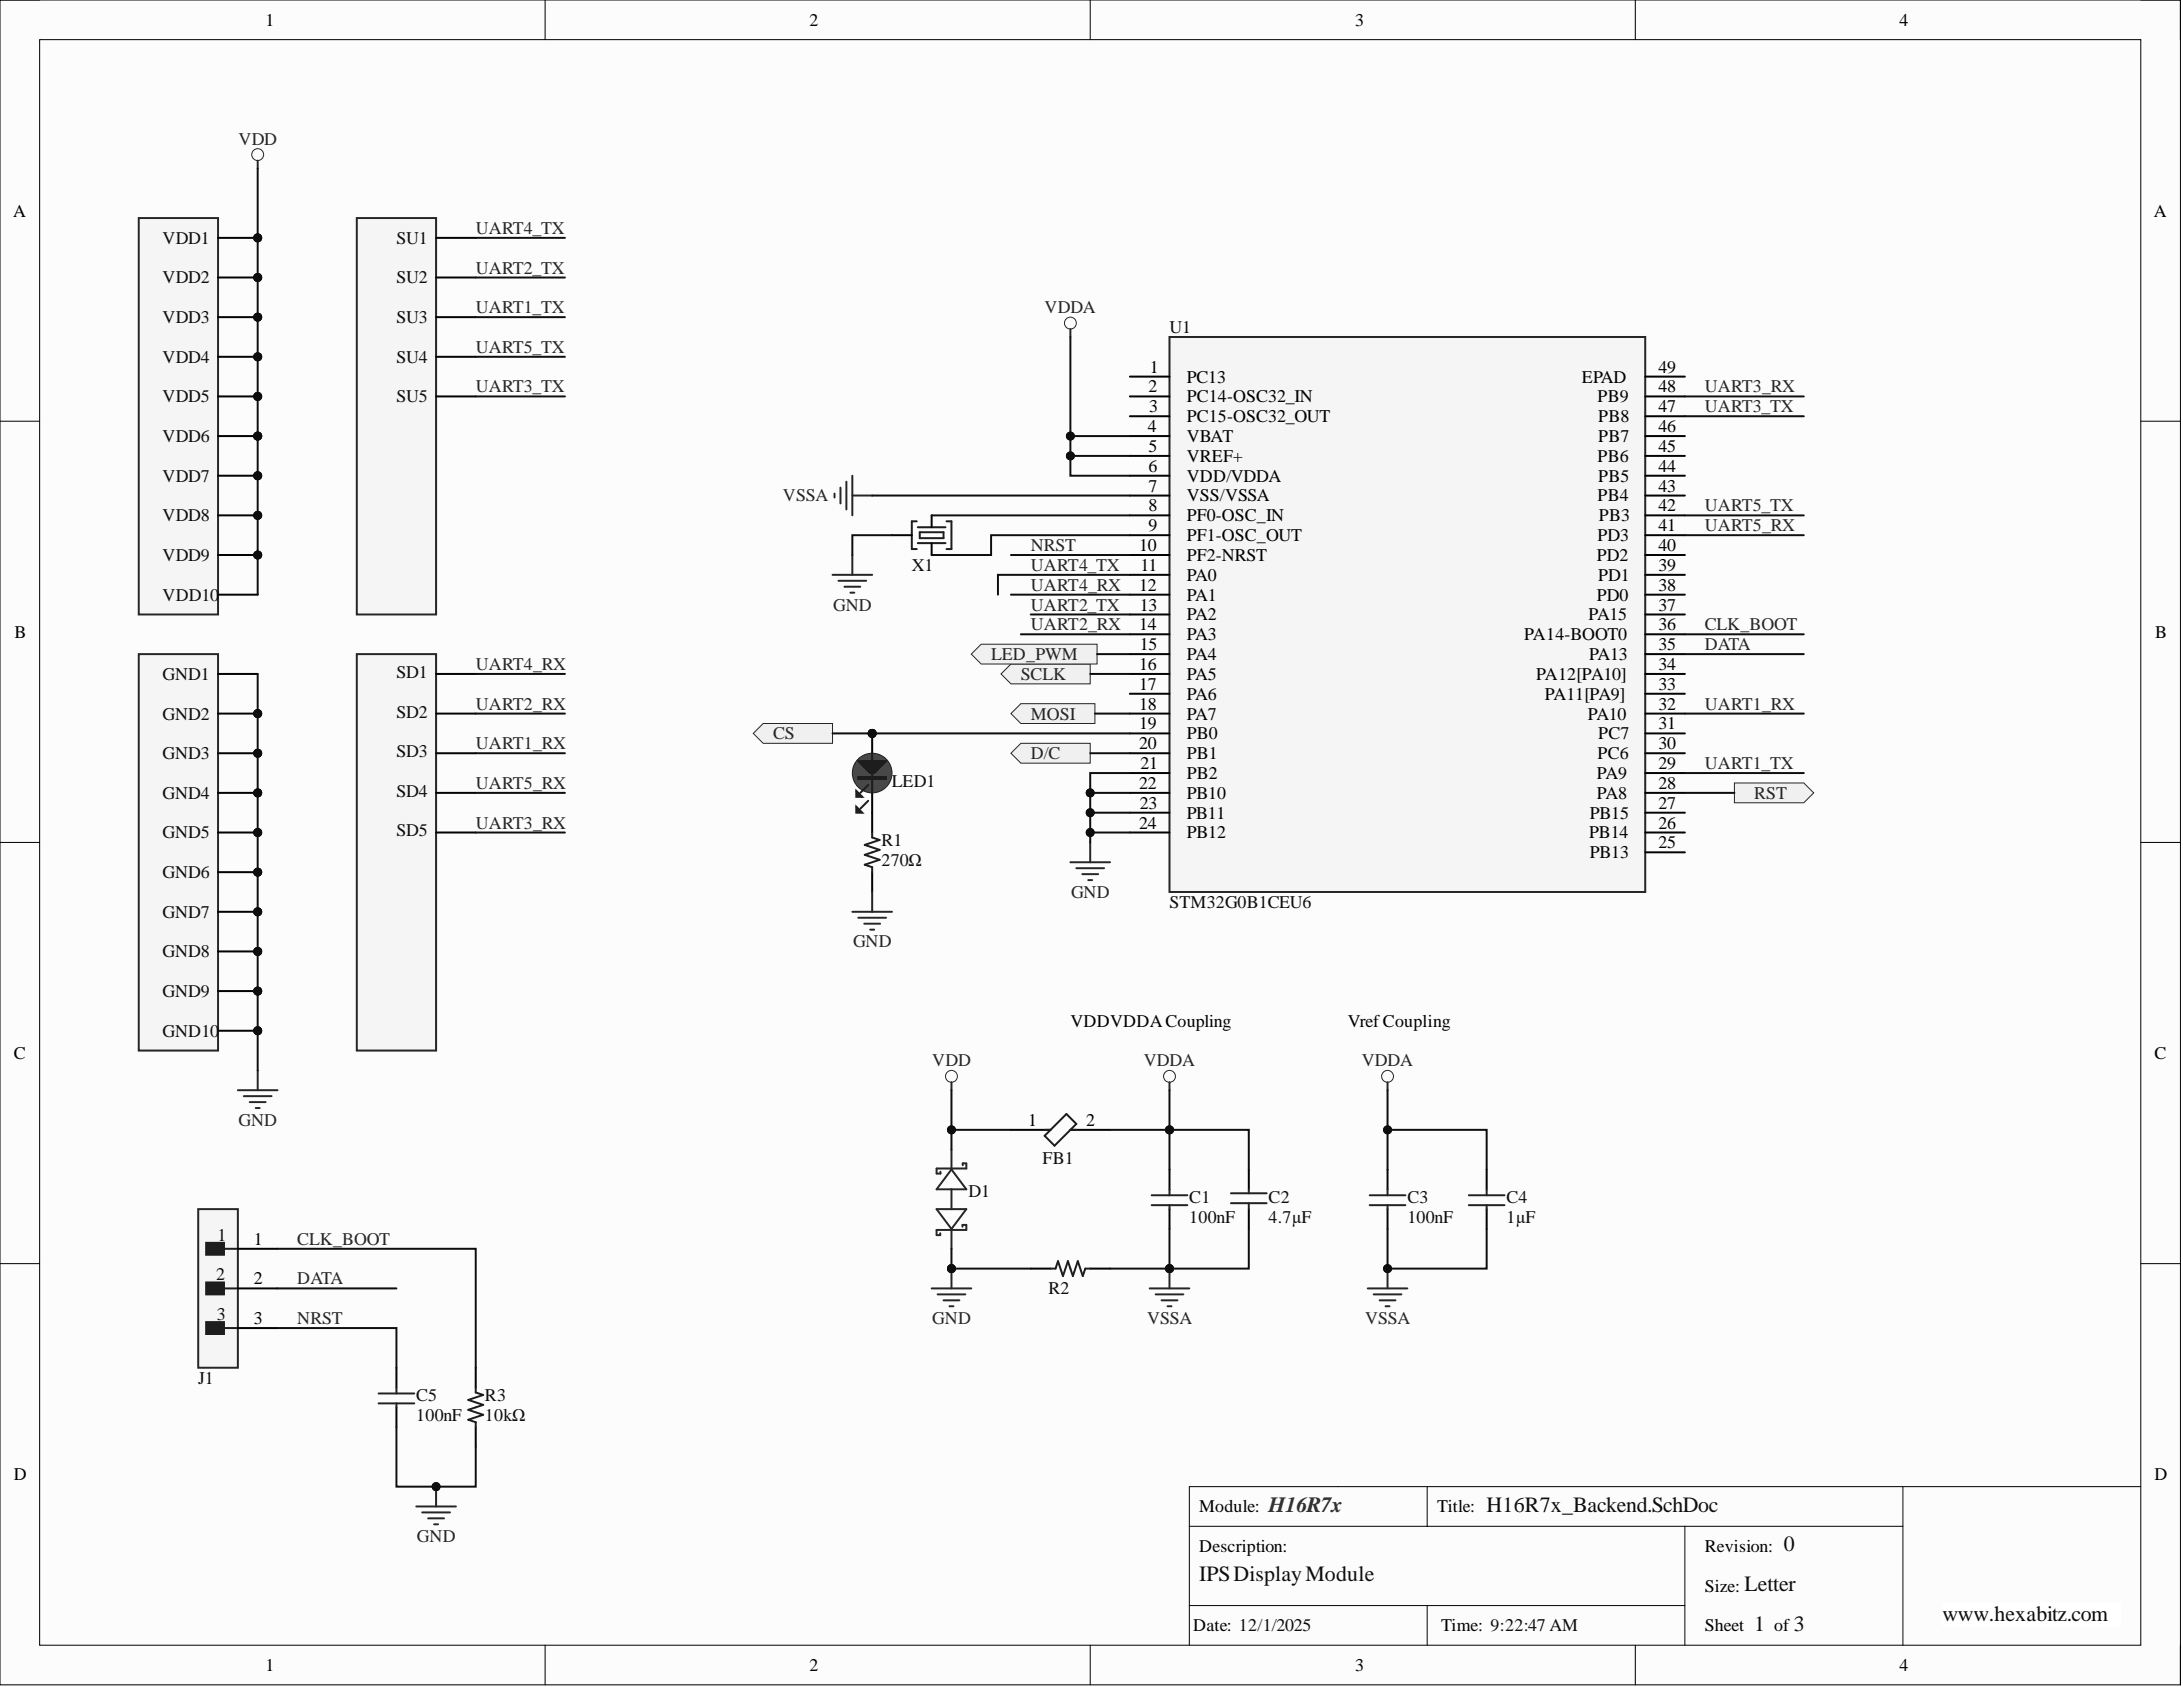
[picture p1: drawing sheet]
<svg xmlns="http://www.w3.org/2000/svg" width="279mm" height="216mm" viewBox="0 0 279 216" stroke-linecap="round" stroke-linejoin="round" font-family="sans-serif">
<defs><g id="words">
<text font-size="2.8" fill="#2e2e2e" x="162.4" y="193.5">H16R7x</text>
<g font-size="2.8" fill="#0e0e0e">
<text x="190.3" y="193.5">H16R7x_Backend.SchDoc</text>
<text x="153.5" y="202.4">IPSDisplayModule</text>
<text x="223.3" y="203.6">Letter</text>
<text x="228.3" y="198.5">0</text>
<text x="224.5" y="208.7">1</text>
<text x="229.6" y="208.7">3</text>
<text x="248.6" y="207.4">www.hexabitz.com</text>
</g>
<g font-size="2.3">
<text x="34" y="3.3">1</text>
<text x="103.6" y="3.3">2</text>
<text x="173.4" y="3.3">3</text>
<text x="243.1" y="3.3">4</text>
<text x="1.7" y="27.7">A</text>
<text x="275.7" y="27.7">A</text>
<text x="147.1" y="47.7">1</text>
<text x="212.3" y="47.7">49</text>
<text x="147" y="50.2">2</text>
<text x="147.1" y="52.8">3</text>
<text x="151.9" y="49">PC13</text>
<text x="151.9" y="51.5">PC14-OSC32_IN</text>
<text x="202.5" y="49">EPAD</text>
<text x="204.5" y="51.5">PB9</text>
<text x="212.3" y="52.8">47</text>
<text x="212.3" y="50.2">48</text>
<text x="146.9" y="55.3">4</text>
<text x="147" y="57.8">5</text>
<text x="151.9" y="54">PC15-OSC32_OUT</text>
<text x="151.9" y="56.6">VBAT</text>
<text x="151.9" y="59.1">VREF+</text>
<text x="204.5" y="59.1">PB6</text>
<text x="204.6" y="56.6">PB7</text>
<text x="204.6" y="54">PB8</text>
<text x="212.3" y="57.8">45</text>
<text x="212.3" y="55.3">46</text>
<text x="147" y="65.4">8</text>
<text x="147" y="60.4">6</text>
<text x="147" y="62.9">7</text>
<text x="151.9" y="61.6">VDD/VDDA</text>
<text x="151.9" y="64.2">VSS/VSSA</text>
<text x="204.5" y="64.2">PB4</text>
<text x="204.6" y="61.6">PB5</text>
<text x="212.3" y="65.4">42</text>
<text x="212.3" y="62.9">43</text>
<text x="212.3" y="60.4">44</text>
<text x="145.8" y="70.5">10</text>
<text x="147" y="68">9</text>
<text x="151.9" y="66.7">PF0-OSC_IN</text>
<text x="151.9" y="69.3">PF1-OSC_OUT</text>
<text x="151.9" y="71.8">PF2-NRST</text>
<text x="204.4" y="71.8">PD2</text>
<text x="204.5" y="69.3">PD3</text>
<text x="204.7" y="66.7">PB3</text>
<text x="212.3" y="70.5">40</text>
<text x="212.3" y="68">41</text>
<text x="145.8" y="75.6">12</text>
<text x="146" y="73.1">11</text>
<text x="151.9" y="74.3">PA0</text>
<text x="151.9" y="76.9">PA1</text>
<text x="204.4" y="76.9">PD0</text>
<text x="204.6" y="74.3">PD1</text>
<text x="212.3" y="75.6">38</text>
<text x="212.3" y="73.1">39</text>
<text x="1.9" y="81.6">B</text>
<text x="145.8" y="80.7">14</text>
<text x="145.9" y="78.1">13</text>
<text x="145.9" y="83.2">15</text>
<text x="151.9" y="79.4">PA2</text>
<text x="151.9" y="81.9">PA3</text>
<text x="195.1" y="81.9">PA14-BOOT0</text>
<text x="203.3" y="79.4">PA15</text>
<text x="212.3" y="83.2">35</text>
<text x="212.3" y="80.7">36</text>
<text x="212.3" y="78.1">37</text>
<text x="275.9" y="81.6">B</text>
<text x="145.8" y="85.7">16</text>
<text x="145.8" y="88.3">17</text>
<text x="151.9" y="84.5">PA4</text>
<text x="151.9" y="87">PA5</text>
<text x="151.9" y="89.5">PA6</text>
<text x="196.6" y="87">PA12[PA10]</text>
<text x="197.7" y="89.5">PA11[PA9]</text>
<text x="203.4" y="84.5">PA13</text>
<text x="212.3" y="88.3">33</text>
<text x="212.3" y="85.7">34</text>
<text x="145.8" y="90.8">18</text>
<text x="145.8" y="93.4">19</text>
<text x="145.8" y="95.9">20</text>
<text x="151.9" y="92.1">PA7</text>
<text x="151.9" y="94.6">PB0</text>
<text x="203.2" y="92.1">PA10</text>
<text x="204.6" y="94.6">PC7</text>
<text x="212.3" y="90.8">32</text>
<text x="212.3" y="93.4">31</text>
<text x="212.3" y="95.9">30</text>
<text x="145.8" y="101">22</text>
<text x="146" y="98.4">21</text>
<text x="151.9" y="97.2">PB1</text>
<text x="151.9" y="99.7">PB2</text>
<text x="204.4" y="99.7">PA9</text>
<text x="204.5" y="97.2">PC6</text>
<text x="212.3" y="101">28</text>
<text x="212.3" y="98.4">29</text>
<text x="145.8" y="106">24</text>
<text x="145.9" y="103.5">23</text>
<text x="151.9" y="102.2">PB10</text>
<text x="151.9" y="104.8">PB11</text>
<text x="151.9" y="107.3">PB12</text>
<text x="203.4" y="107.3">PB14</text>
<text x="203.5" y="104.8">PB15</text>
<text x="204.4" y="102.2">PA8</text>
<text x="212.3" y="106">26</text>
<text x="212.3" y="103.5">27</text>
<text x="203.5" y="109.8">PB13</text>
<text x="212.3" y="108.6">25</text>
<text x="137" y="131.4">VDDVDDACoupling</text>
<text x="172.5" y="131.4">VrefCoupling</text>
<text x="1.8" y="135.5">C</text>
<text x="275.8" y="135.5">C</text>
<text x="131.6" y="144.1">1</text>
<text x="139" y="144.1">2</text>
<text x="32.5" y="159.3">1</text>
<text x="32.5" y="164.4">2</text>
<text x="32.5" y="169.5">3</text>
<text x="1.8" y="189.4">D</text>
<text x="275.8" y="189.4">D</text>
<text x="153.5" y="193.6">Module:</text>
<text x="183.9" y="193.6">Title:</text>
<text x="153.5" y="198.6">Description:</text>
<text x="218.2" y="203.7">Size:</text>
<text x="218.2" y="198.6">Revision:</text>
<text x="152.7" y="208.8">Date: 12/1/2025</text>
<text x="184.4" y="208.8">Time: 9:22:47 AM</text>
<text x="218.2" y="208.8">Sheet</text>
<text x="227.1" y="208.8">of</text>
<text x="34" y="213.9">1</text>
<text x="103.6" y="213.9">2</text>
<text x="173.4" y="213.9">3</text>
<text x="243.1" y="213.9">4</text>
</g>
<g font-size="2.3" fill="#262626">
<text x="30.5" y="18.5">VDD</text>
<text x="60.9" y="29.9">UART4_TX</text>
<text x="60.9" y="35">UART2_TX</text>
<text x="60.9" y="40.1">UART1_TX</text>
<text x="133.7" y="40.1">VDDA</text>
<text x="60.9" y="45.2">UART5_TX</text>
<text x="60.9" y="50.2">UART3_TX</text>
<text x="218.2" y="52.8">UART3_TX</text>
<text x="218.2" y="50.2">UART3_RX</text>
<text x="100.2" y="64.2">VSSA</text>
<text x="218.2" y="65.4">UART5_TX</text>
<text x="131.9" y="70.5">NRST</text>
<text x="218.2" y="68">UART5_RX</text>
<text x="131.9" y="73.1">UART4_TX</text>
<text x="131.9" y="75.6">UART4_RX</text>
<text x="106.6" y="78.1">GND</text>
<text x="131.9" y="78.1">UART2_TX</text>
<text x="131.9" y="80.7">UART2_RX</text>
<text x="218.2" y="80.7">CLK_BOOT</text>
<text x="218.2" y="83.2">DATA</text>
<text x="60.9" y="85.7">UART4_RX</text>
<text x="126.9" y="84.5">LED_PWM</text>
<text x="130.7" y="87">SCLK</text>
<text x="60.9" y="90.8">UART2_RX</text>
<text x="60.9" y="95.9">UART1_RX</text>
<text x="98.9" y="94.6">CS</text>
<text x="131.9" y="92.1">MOSI</text>
<text x="218.2" y="90.8">UART1_RX</text>
<text x="60.9" y="101">UART5_RX</text>
<text x="131.9" y="97.2">D/C</text>
<text x="218.2" y="98.4">UART1_TX</text>
<text x="60.9" y="106">UART3_RX</text>
<text x="224.5" y="102.2">RST</text>
<text x="137.1" y="114.9">GND</text>
<text x="109.2" y="121.3">GND</text>
<text x="119.3" y="136.5">VDD</text>
<text x="146.4" y="136.5">VDDA</text>
<text x="174.3" y="136.5">VDDA</text>
<text x="30.5" y="144.1">GND</text>
<text x="38.1" y="159.3">CLK_BOOT</text>
<text x="38.1" y="164.4">DATA</text>
<text x="38.1" y="169.5">NRST</text>
<text x="119.3" y="169.5">GND</text>
<text x="146.8" y="169.5">VSSA</text>
<text x="174.7" y="169.5">VSSA</text>
<text x="53.4" y="197.4">GND</text>
</g>
<g font-size="2.3" fill="#0e0e0e">
<text x="20.8" y="31.2">VDD1</text>
<text x="50.7" y="31.2">SU1</text>
<text x="20.8" y="36.3">VDD2</text>
<text x="20.8" y="41.3">VDD3</text>
<text x="50.7" y="36.3">SU2</text>
<text x="50.7" y="41.3">SU3</text>
<text x="20.8" y="46.4">VDD4</text>
<text x="50.7" y="46.4">SU4</text>
<text x="149.7" y="42.6">U1</text>
<text x="20.8" y="51.5">VDD5</text>
<text x="50.7" y="51.5">SU5</text>
<text x="20.8" y="56.6">VDD6</text>
<text x="20.8" y="61.6">VDD7</text>
<text x="20.8" y="66.7">VDD8</text>
<text x="20.8" y="71.8">VDD9</text>
<text x="20.8" y="76.9">VDD10</text>
<text x="116.7" y="73.1">X1</text>
<text x="20.8" y="87">GND1</text>
<text x="50.7" y="86.8">SD1</text>
<text x="20.8" y="92.1">GND2</text>
<text x="50.7" y="91.8">SD2</text>
<text x="20.8" y="97.2">GND3</text>
<text x="50.7" y="96.9">SD3</text>
<text x="50.7" y="102">SD4</text>
<text x="114.2" y="100.7">LED1</text>
<text x="20.8" y="102.2">GND4</text>
<text x="20.8" y="107.3">GND5</text>
<text x="50.7" y="107.1">SD5</text>
<text x="20.8" y="112.4">GND6</text>
<text x="112.8" y="110.9">270Ω</text>
<text x="112.8" y="108.3">R1</text>
<text x="20.8" y="117.5">GND7</text>
<text x="149.7" y="116.2">STM32G0B1CEU6</text>
<text x="20.8" y="122.5">GND8</text>
<text x="20.8" y="127.6">GND9</text>
<text x="20.8" y="132.7">GND10</text>
<text x="133.4" y="148.9">FB1</text>
<text x="124" y="153.2">D1</text>
<text x="152.2" y="154">C1</text>
<text x="162.4" y="154">C2</text>
<text x="180.1" y="154">C3</text>
<text x="192.8" y="154">C4</text>
<text x="27.8" y="158.8">1</text>
<text x="152.2" y="156.5">100nF</text>
<text x="162.4" y="156.5">4.7µF</text>
<text x="180.1" y="156.5">100nF</text>
<text x="192.8" y="156.5">1µF</text>
<text x="27.7" y="163.9">2</text>
<text x="134.2" y="165.6">R2</text>
<text x="27.7" y="168.9">3</text>
<text x="25.4" y="177.1">J1</text>
<text x="53.3" y="179.4">C5</text>
<text x="62.1" y="179.4">R3</text>
<text x="53.3" y="181.9">100nF</text>
<text x="62.1" y="181.9">10kΩ</text>
</g>
</g></defs>
<path d="M0 0h279.1v215.6h-279.1z" fill-rule="evenodd" fill="#fcfcfc"/>
<path d="M0 0h279.1v215.6h-279.1z" fill="none" stroke="#000" stroke-width=".13"/>
<path d="M5.1 5.1h268.9v205.5h-268.9z" fill-rule="evenodd" fill="#fcfcfc"/>
<g fill="none" stroke="#000" stroke-width=".13">
<path d="M0 0h5.1M5.1 5.1h268.9v205.5h-268.9zM69.8 0v5.1M139.5 0v5.1M209.3 0v5.1M274 0h5.1v5.1M0 53.9h5.1M274 53.9h5.1M0 107.8h5.1M274 107.8h5.1M0 161.7h5.1M274 161.7h5.1"/>
<path d="M69.8 210.6v5M139.5 210.6v5M209.3 210.6v5M279.1 210.6v5"/>
</g>
<path d="M248.6 205h22.9v3h-22.9z" fill-rule="evenodd" fill="#fefefe"/>
<path d="M248.6 205h22.9v3h-22.9z" fill="none" stroke="#fefefe" stroke-width=".13"/>
<path d="M152.2 195.3h91.4M182.7 190.3v5M215.6 195.3v15.3M243.6 190.3v20.3M274 190.3h-121.8v20.3M152.2 205.5h63.4M182.7 205.5v5.1" fill="none" stroke="#000" stroke-width=".13"/>
<path d="M17.8 83.7h10.1v50.7h-10.1z" fill-rule="evenodd" fill="#f5f5f5"/>
<path d="M17.8 83.7h10.1v50.7h-10.1z" fill="none" stroke="#262626" stroke-width=".25"/>
<path d="M45.7 83.7h10.1v50.7h-10.1z" fill-rule="evenodd" fill="#f5f5f5"/>
<path d="M45.7 83.7h10.1v50.7h-10.1z" fill="none" stroke="#262626" stroke-width=".25"/>
<path d="M45.7 27.9h10.1v50.7h-10.1z" fill-rule="evenodd" fill="#f5f5f5"/>
<path d="M45.7 27.9h10.1v50.7h-10.1z" fill="none" stroke="#262626" stroke-width=".25"/>
<path d="M17.8 27.9h10.1v50.7h-10.1z" fill-rule="evenodd" fill="#f5f5f5"/>
<path d="M17.8 27.9h10.1v50.7h-10.1z" fill="none" stroke="#262626" stroke-width=".25"/>
<circle cx="33" cy="30.4" r=".51" fill="#0e0e0e"/>
<circle cx="33" cy="30.4" r=".51" fill="none" stroke="#0e0e0e" stroke-width=".13"/>
<path d="M27.9 30.4h5.1" fill="none" stroke="#000" stroke-width=".25"/>
<circle cx="33" cy="30.4" r=".51" fill="#0e0e0e"/>
<circle cx="33" cy="30.4" r=".51" fill="none" stroke="#0e0e0e" stroke-width=".13"/>
<circle cx="33" cy="35.5" r=".51" fill="#0e0e0e"/>
<circle cx="33" cy="35.5" r=".51" fill="none" stroke="#0e0e0e" stroke-width=".13"/>
<path d="M27.9 35.5h5.1" fill="none" stroke="#000" stroke-width=".25"/>
<circle cx="33" cy="35.5" r=".51" fill="#0e0e0e"/>
<circle cx="33" cy="35.5" r=".51" fill="none" stroke="#0e0e0e" stroke-width=".13"/>
<circle cx="33" cy="40.6" r=".51" fill="#0e0e0e"/>
<circle cx="33" cy="40.6" r=".51" fill="none" stroke="#0e0e0e" stroke-width=".13"/>
<path d="M27.9 40.6h5.1" fill="none" stroke="#000" stroke-width=".25"/>
<circle cx="33" cy="40.6" r=".51" fill="#0e0e0e"/>
<circle cx="33" cy="40.6" r=".51" fill="none" stroke="#0e0e0e" stroke-width=".13"/>
<circle cx="33" cy="45.7" r=".51" fill="#0e0e0e"/>
<circle cx="33" cy="45.7" r=".51" fill="none" stroke="#0e0e0e" stroke-width=".13"/>
<path d="M27.9 45.7h5.1" fill="none" stroke="#000" stroke-width=".25"/>
<circle cx="33" cy="45.7" r=".51" fill="#0e0e0e"/>
<circle cx="33" cy="45.7" r=".51" fill="none" stroke="#0e0e0e" stroke-width=".13"/>
<circle cx="33" cy="50.7" r=".51" fill="#0e0e0e"/>
<circle cx="33" cy="50.7" r=".51" fill="none" stroke="#0e0e0e" stroke-width=".13"/>
<path d="M27.9 50.7h5.1" fill="none" stroke="#000" stroke-width=".25"/>
<circle cx="33" cy="50.7" r=".51" fill="#0e0e0e"/>
<circle cx="33" cy="50.7" r=".51" fill="none" stroke="#0e0e0e" stroke-width=".13"/>
<circle cx="33" cy="55.8" r=".51" fill="#0e0e0e"/>
<circle cx="33" cy="55.8" r=".51" fill="none" stroke="#0e0e0e" stroke-width=".13"/>
<path d="M27.9 55.8h5.1" fill="none" stroke="#000" stroke-width=".25"/>
<circle cx="33" cy="55.8" r=".51" fill="#0e0e0e"/>
<circle cx="33" cy="55.8" r=".51" fill="none" stroke="#0e0e0e" stroke-width=".13"/>
<path d="M27.9 86.3h5.1" fill="none" stroke="#000" stroke-width=".25"/>
<circle cx="33" cy="91.3" r=".51" fill="#0e0e0e"/>
<circle cx="33" cy="91.3" r=".51" fill="none" stroke="#0e0e0e" stroke-width=".13"/>
<path d="M27.9 91.3h5.1" fill="none" stroke="#000" stroke-width=".25"/>
<circle cx="33" cy="91.3" r=".51" fill="#0e0e0e"/>
<circle cx="33" cy="91.3" r=".51" fill="none" stroke="#0e0e0e" stroke-width=".13"/>
<circle cx="33" cy="96.4" r=".51" fill="#0e0e0e"/>
<circle cx="33" cy="96.4" r=".51" fill="none" stroke="#0e0e0e" stroke-width=".13"/>
<path d="M27.9 96.4h5.1" fill="none" stroke="#000" stroke-width=".25"/>
<circle cx="33" cy="96.4" r=".51" fill="#0e0e0e"/>
<circle cx="33" cy="96.4" r=".51" fill="none" stroke="#0e0e0e" stroke-width=".13"/>
<circle cx="33" cy="101.5" r=".51" fill="#0e0e0e"/>
<circle cx="33" cy="101.5" r=".51" fill="none" stroke="#0e0e0e" stroke-width=".13"/>
<path d="M27.9 101.5h5.1" fill="none" stroke="#000" stroke-width=".25"/>
<circle cx="33" cy="101.5" r=".51" fill="#0e0e0e"/>
<circle cx="33" cy="101.5" r=".51" fill="none" stroke="#0e0e0e" stroke-width=".13"/>
<circle cx="33" cy="106.5" r=".51" fill="#0e0e0e"/>
<circle cx="33" cy="106.5" r=".51" fill="none" stroke="#0e0e0e" stroke-width=".13"/>
<path d="M27.9 106.5h5.1" fill="none" stroke="#000" stroke-width=".25"/>
<circle cx="33" cy="106.5" r=".51" fill="#0e0e0e"/>
<circle cx="33" cy="106.5" r=".51" fill="none" stroke="#0e0e0e" stroke-width=".13"/>
<circle cx="33" cy="111.6" r=".51" fill="#0e0e0e"/>
<circle cx="33" cy="111.6" r=".51" fill="none" stroke="#0e0e0e" stroke-width=".13"/>
<path d="M27.9 111.6h5.1" fill="none" stroke="#000" stroke-width=".25"/>
<circle cx="33" cy="111.6" r=".51" fill="#0e0e0e"/>
<circle cx="33" cy="111.6" r=".51" fill="none" stroke="#0e0e0e" stroke-width=".13"/>
<path d="M55.8 30.4h5.1M55.8 35.5h5.1M55.8 40.6h5.1M55.8 45.7h5.1M55.8 50.7h5.1M55.8 86.3h5.1M55.8 91.3h5.1M55.8 96.4h5.1M55.8 101.5h5.1M55.8 106.5h5.1" fill="none" stroke="#000" stroke-width=".25"/>
<circle cx="33" cy="19.8" r=".76" fill="none" stroke="#262626" stroke-width=".13"/>
<path d="M33 20.5v1.1M30.4 139.5h5.1M33 137v2.5M31.2 140.3h3.6M32 141h2M32.7 141.8h.5" fill="none" stroke="#262626" stroke-width=".25"/>
<path d="M149.7 43.1h60.9v71.1h-60.9z" fill-rule="evenodd" fill="#f5f5f5"/>
<path d="M149.7 43.1h60.9v71.1h-60.9z" fill="none" stroke="#262626" stroke-width=".25"/>
<g fill="none" stroke="#000" stroke-width=".25">
<path d="M144.6 48.2h5.1M144.6 58.3h5.1M144.6 55.8h5.1M144.6 53.3h5.1M144.6 50.7h5.1M210.6 48.2h5M210.6 58.3h5M210.6 55.8h5M210.6 53.3h5M210.6 50.7h5M144.6 73.6h5.1M144.6 76.1h5.1"/>
<path d="M144.6 78.6h5.1M144.6 66h5.1M144.6 63.4h5.1M144.6 60.9h5.1M144.6 71h5.1M144.6 68.5h5.1M210.6 73.6h5M210.6 76.1h5M210.6 78.6h5M210.6 66h5M210.6 63.4h5M210.6 60.9h5"/>
<path d="M210.6 71h5M210.6 68.5h5M144.6 81.2h5.1M144.6 83.7h5.1M144.6 86.3h5.1M144.6 88.8h5.1M144.6 91.3h5.1M144.6 98.9h5.1M144.6 93.9h5.1M144.6 96.4h5.1M210.6 81.2h5M210.6 83.7h5"/>
<path d="M210.6 86.3h5M210.6 88.8h5M210.6 91.3h5M210.6 98.9h5M210.6 93.9h5M210.6 96.4h5M144.6 101.5h5.1M144.6 104h5.1M144.6 106.5h5.1M210.6 101.5h5M210.6 104h5M210.6 106.5h5"/>
<path d="M210.6 109.1h5"/>
</g>
<path d="M25.4 154.7h5v20.3h-5z" fill-rule="evenodd" fill="#f5f5f5"/>
<path d="M25.4 154.7h5v20.3h-5z" fill="none" stroke="#262626" stroke-width=".25"/>
<path d="M26.4 159.1h2.3v1.5h-2.3z" fill-rule="evenodd" fill="#1c1c1c"/>
<path d="M26.4 159.1h2.3v1.5h-2.3zM28.7 159.8h1.7" fill="none" stroke="#1c1c1c" stroke-width=".25"/>
<path d="M26.4 164.1h2.3v1.6h-2.3z" fill-rule="evenodd" fill="#1c1c1c"/>
<path d="M26.4 164.1h2.3v1.6h-2.3zM28.7 164.9h1.7" fill="none" stroke="#1c1c1c" stroke-width=".25"/>
<path d="M26.4 169.2h2.3v1.5h-2.3z" fill-rule="evenodd" fill="#1c1c1c"/>
<path d="M117.3 66.7h-.6v3.6h.6M117.5 69.5h3.5M117.5 67.5h3.5M117.7 68.1h3.1v.8h-3.1zM121.1 66.7h.7v3.6h-.7M26.4 169.2h2.3v1.5h-2.3zM28.7 170h1.7M60.9 177.6v.6l.9 .3-1.9 .7 1.9 .6-1.9 .6 1.9 .7-1.9 .6 1 .3v.6" fill="none" stroke="#1c1c1c" stroke-width=".25"/>
<path d="M114.2 68.5h2.5M119.2 66v1.5M119.2 69.5v1.5M30.4 159.8h5.1M30.4 164.9h5.1M30.4 170h5.1M50.7 175v2.6M60.9 175v2.6M50.7 180.1v2.5M60.9 182.6v2.6" fill="none" stroke="#000" stroke-width=".25"/>
<circle cx="137" cy="41.4" r=".76" fill="none" stroke="#262626" stroke-width=".13"/>
<path d="M137 42.1v1M106.8 63.2v.5M107.6 62.4v2M108.3 61.6v3.6M109.1 60.9v5.1M109.1 63.4h2.5M53.3 192.8h5.1M54 193.6h3.6M54.8 194.3h2M55.6 195.1h.5M55.8 190.3v2.5" fill="none" stroke="#262626" stroke-width=".25"/>
<path d="M48.5 178.3h4.5M48.5 179.6h4.5M50.7 177.6v.7M50.7 179.6v.5" fill="none" stroke="#222" stroke-width=".25"/>
<circle cx="55.8" cy="190.3" r=".51" fill="#0e0e0e"/>
<circle cx="55.8" cy="190.3" r=".51" fill="none" stroke="#0e0e0e" stroke-width=".13"/>
<circle cx="111.6" cy="93.9" r=".51" fill="#0e0e0e"/>
<circle cx="111.6" cy="93.9" r=".51" fill="none" stroke="#0e0e0e" stroke-width=".13"/>
<circle cx="111.6" cy="98.9" r="2.54" fill="#4c4c4c"/>
<circle cx="111.6" cy="98.9" r="2.54" fill="none" stroke="#1c1c1c" stroke-width=".13"/>
<path d="M111.1 100.5l-1 1M111.1 102.5l-1 1" fill="none" stroke="#1c1c1c" stroke-width=".25"/>
<path d="M109.6 101.2l.8 .8h-.8z" fill="#1c1c1c"/>
<path d="M109.6 101.2l.8 .8h-.8z" fill="none" stroke="#1c1c1c" stroke-width=".25"/>
<path d="M109.6 103.2l.8 .8h-.8z" fill="#1c1c1c"/>
<g fill="none" stroke="#1c1c1c" stroke-width=".25">
<path d="M109.9 99.4h3.5v.3h-3.5zM110.1 97.7h3.1M110.4 97.4v.5h2.5v-.5M110.6 97.4v.8h2v-.8M110.9 97.4v1h1.5v-1M111.1 97.4v1.3h1v-1.3M111.4 97.4v1.5M111.4 99.4v.3M111.4 98.9l-1.5-1.5h3.5l-1.5 1.5M111.4 98.9h.5M111.9 97.4v1.5M111.9 99.4v.3"/>
<path d="M109.6 103.2l.8 .8h-.8z"/>
</g>
<path d="M111.6 93.9v2.5" fill="none" stroke="#000" stroke-width=".25"/>
<circle cx="111.6" cy="93.9" r=".51" fill="#0e0e0e"/>
<circle cx="111.6" cy="93.9" r=".51" fill="none" stroke="#0e0e0e" stroke-width=".13"/>
<path d="M111.6 101.5v5M111.6 111.6v2.6M129.4 144.6h5.1M137 144.6h5.1M159.8 149.7v2.5M159.8 154.7v2.6" fill="none" stroke="#000" stroke-width=".25"/>
<path d="M111.6 96.4v5.1M111.6 106.5v.7l1 .3-1.9 .6 1.9 .7-1.9 .6 1.9 .6-1.9 .7 .9 .3v.6M133.7 145.4l2.8-2.8 1.3 1.2-2.8 2.8zM133.7 144.6h.8M137 144.6h.8" fill="none" stroke="#1c1c1c" stroke-width=".25"/>
<g fill="none" stroke="#262626" stroke-width=".25">
<path d="M109.1 116.7h5.1M109.9 117.5h3.5M110.6 118.2h2M111.4 119h.5M111.6 114.2v2.5M121.8 138.5v1M119.9 154.7h3.8l-1.9 2.6zM120.3 157.8v.3h-.4M120.4 150v.2h-.5M121.8 147.1v2.6M121.8 152.2v2.5M121.8 157.3v2.5"/>
<path d="M121.8 149.7l1.9 2.5h-3.8zM123.7 148.9v.6h-3.8v.7M123.7 156.8v.6h-3.8v.6M123.7 148.9h-.5v.2M123.7 156.8h-.5v.2M119.2 164.9h5.1M120 165.7h3.6M120.8 166.4h2M121.5 167.2h.5M121.8 162.4v2.5"/>
</g>
<path d="M157.5 154h4.6M157.5 152.7h4.6M159.8 152.2v.5M159.8 154v.7" fill="none" stroke="#222" stroke-width=".25"/>
<circle cx="121.8" cy="137.7" r=".76" fill="none" stroke="#262626" stroke-width=".13"/>
<circle cx="121.8" cy="162.4" r=".51" fill="#0e0e0e"/>
<circle cx="121.8" cy="162.4" r=".51" fill="none" stroke="#0e0e0e" stroke-width=".13"/>
<path d="M149.7 149.7v2.5M149.7 154.7v2.6M177.6 149.7v2.5M177.6 154.7v2.6M190.3 149.7v2.5M190.3 154.7v2.6M131.9 162.4h2.6M139.5 162.4h2.6" fill="none" stroke="#000" stroke-width=".25"/>
<path d="M134.5 162.4h.6l.3-1 .6 1.9 .7-1.9 .6 1.9 .6-1.9 .7 1.9 .3-.9h.6" fill="none" stroke="#1c1c1c" stroke-width=".25"/>
<path d="M147.4 153h4.6M147.4 154.2h4.6M149.7 152.2v.8M149.7 154.2v.5M175.3 153h4.6M175.3 154.2h4.6M177.6 152.2v.8M177.6 154.2v.5M188 153h4.6M188 154.2h4.6M190.3 152.2v.8M190.3 154.2v.5" fill="none" stroke="#222" stroke-width=".25"/>
<g fill="none" stroke="#262626" stroke-width=".13">
<circle cx="149.7" cy="137.7" r=".76"/>
<circle cx="177.6" cy="137.7" r=".76"/>
</g>
<path d="M149.7 138.5v1M177.6 138.5v1M147.1 164.9h5.1M147.9 165.7h3.6M148.7 166.4h2M149.4 167.2h.5M149.7 162.4v2.5" fill="none" stroke="#262626" stroke-width=".25"/>
<circle cx="149.7" cy="162.4" r=".51" fill="#0e0e0e"/>
<circle cx="149.7" cy="162.4" r=".51" fill="none" stroke="#0e0e0e" stroke-width=".13"/>
<path d="M175.1 164.9h5M175.8 165.7h3.6M176.6 166.4h2M177.3 167.2h.5M177.6 162.4v2.5" fill="none" stroke="#262626" stroke-width=".25"/>
<circle cx="177.6" cy="162.4" r=".51" fill="#0e0e0e"/>
<circle cx="177.6" cy="162.4" r=".51" fill="none" stroke="#0e0e0e" stroke-width=".13"/>
<path d="M106.6 73.6h5M107.3 74.3h3.6M108.1 75.1h2M108.8 75.8h.5M109.1 71v2.6" fill="none" stroke="#262626" stroke-width=".25"/>
<circle cx="33" cy="116.7" r=".51" fill="#0e0e0e"/>
<circle cx="33" cy="116.7" r=".51" fill="none" stroke="#0e0e0e" stroke-width=".13"/>
<path d="M27.9 116.7h5.1" fill="none" stroke="#000" stroke-width=".25"/>
<circle cx="33" cy="116.7" r=".51" fill="#0e0e0e"/>
<circle cx="33" cy="116.7" r=".51" fill="none" stroke="#0e0e0e" stroke-width=".13"/>
<circle cx="33" cy="121.8" r=".51" fill="#0e0e0e"/>
<circle cx="33" cy="121.8" r=".51" fill="none" stroke="#0e0e0e" stroke-width=".13"/>
<path d="M27.9 121.8h5.1" fill="none" stroke="#000" stroke-width=".25"/>
<circle cx="33" cy="121.8" r=".51" fill="#0e0e0e"/>
<circle cx="33" cy="121.8" r=".51" fill="none" stroke="#0e0e0e" stroke-width=".13"/>
<circle cx="33" cy="126.8" r=".51" fill="#0e0e0e"/>
<circle cx="33" cy="126.8" r=".51" fill="none" stroke="#0e0e0e" stroke-width=".13"/>
<path d="M27.9 126.8h5.1" fill="none" stroke="#000" stroke-width=".25"/>
<circle cx="33" cy="126.8" r=".51" fill="#0e0e0e"/>
<circle cx="33" cy="126.8" r=".51" fill="none" stroke="#0e0e0e" stroke-width=".13"/>
<circle cx="33" cy="131.9" r=".51" fill="#0e0e0e"/>
<circle cx="33" cy="131.9" r=".51" fill="none" stroke="#0e0e0e" stroke-width=".13"/>
<path d="M27.9 131.9h5.1" fill="none" stroke="#000" stroke-width=".25"/>
<circle cx="33" cy="131.9" r=".51" fill="#0e0e0e"/>
<circle cx="33" cy="131.9" r=".51" fill="none" stroke="#0e0e0e" stroke-width=".13"/>
<circle cx="33" cy="60.9" r=".51" fill="#0e0e0e"/>
<circle cx="33" cy="60.9" r=".51" fill="none" stroke="#0e0e0e" stroke-width=".13"/>
<path d="M27.9 60.9h5.1" fill="none" stroke="#000" stroke-width=".25"/>
<circle cx="33" cy="60.9" r=".51" fill="#0e0e0e"/>
<circle cx="33" cy="60.9" r=".51" fill="none" stroke="#0e0e0e" stroke-width=".13"/>
<circle cx="33" cy="66" r=".51" fill="#0e0e0e"/>
<circle cx="33" cy="66" r=".51" fill="none" stroke="#0e0e0e" stroke-width=".13"/>
<path d="M27.9 66h5.1" fill="none" stroke="#000" stroke-width=".25"/>
<circle cx="33" cy="66" r=".51" fill="#0e0e0e"/>
<circle cx="33" cy="66" r=".51" fill="none" stroke="#0e0e0e" stroke-width=".13"/>
<circle cx="33" cy="71" r=".51" fill="#0e0e0e"/>
<circle cx="33" cy="71" r=".51" fill="none" stroke="#0e0e0e" stroke-width=".13"/>
<path d="M27.9 71h5.1" fill="none" stroke="#000" stroke-width=".25"/>
<circle cx="33" cy="71" r=".51" fill="#0e0e0e"/>
<circle cx="33" cy="71" r=".51" fill="none" stroke="#0e0e0e" stroke-width=".13"/>
<path d="M27.9 76.1h5.1" fill="none" stroke="#000" stroke-width=".25"/>
<path d="M128.1 86.3l1.3-1.3h10.1v2.5h-10.1z" fill-rule="evenodd" fill="#f0f0f0"/>
<path d="M128.1 86.3l1.3-1.3h10.1v2.5h-10.1z" fill="none" stroke="#262626" stroke-width=".13"/>
<path d="M129.4 91.3l1.3-1.2h9.4v2.5h-9.4z" fill-rule="evenodd" fill="#f0f0f0"/>
<path d="M129.4 91.3l1.3-1.2h9.4v2.5h-9.4z" fill="none" stroke="#262626" stroke-width=".13"/>
<path d="M96.4 93.9l1.3-1.3h8.9v2.5h-8.9z" fill-rule="evenodd" fill="#f0f0f0"/>
<path d="M96.4 93.9l1.3-1.3h8.9v2.5h-8.9z" fill="none" stroke="#262626" stroke-width=".13"/>
<path d="M129.4 96.4l1.3-1.3h8.8v2.6h-8.8z" fill-rule="evenodd" fill="#f0f0f0"/>
<path d="M129.4 96.4l1.3-1.3h8.8v2.6h-8.8z" fill="none" stroke="#262626" stroke-width=".13"/>
<path d="M222 100.2h8.9l1.2 1.3-1.2 1.2h-8.9z" fill-rule="evenodd" fill="#f0f0f0"/>
<path d="M222 100.2h8.9l1.2 1.3-1.2 1.2h-8.9z" fill="none" stroke="#262626" stroke-width=".13"/>
<path d="M33 21.6v34.2" fill="none" stroke="#0e0e0e" stroke-width=".25"/>
<circle cx="33" cy="55.8" r=".51" fill="#0e0e0e"/>
<circle cx="33" cy="55.8" r=".51" fill="none" stroke="#0e0e0e" stroke-width=".13"/>
<circle cx="33" cy="50.7" r=".51" fill="#0e0e0e"/>
<circle cx="33" cy="50.7" r=".51" fill="none" stroke="#0e0e0e" stroke-width=".13"/>
<circle cx="33" cy="45.7" r=".51" fill="#0e0e0e"/>
<circle cx="33" cy="45.7" r=".51" fill="none" stroke="#0e0e0e" stroke-width=".13"/>
<circle cx="33" cy="40.6" r=".51" fill="#0e0e0e"/>
<circle cx="33" cy="40.6" r=".51" fill="none" stroke="#0e0e0e" stroke-width=".13"/>
<circle cx="33" cy="35.5" r=".51" fill="#0e0e0e"/>
<circle cx="33" cy="35.5" r=".51" fill="none" stroke="#0e0e0e" stroke-width=".13"/>
<circle cx="33" cy="30.4" r=".51" fill="#0e0e0e"/>
<circle cx="33" cy="30.4" r=".51" fill="none" stroke="#0e0e0e" stroke-width=".13"/>
<path d="M33 86.3v50.7" fill="none" stroke="#0e0e0e" stroke-width=".25"/>
<circle cx="33" cy="91.3" r=".51" fill="#0e0e0e"/>
<circle cx="33" cy="91.3" r=".51" fill="none" stroke="#0e0e0e" stroke-width=".13"/>
<circle cx="33" cy="96.4" r=".51" fill="#0e0e0e"/>
<circle cx="33" cy="96.4" r=".51" fill="none" stroke="#0e0e0e" stroke-width=".13"/>
<circle cx="33" cy="101.5" r=".51" fill="#0e0e0e"/>
<circle cx="33" cy="101.5" r=".51" fill="none" stroke="#0e0e0e" stroke-width=".13"/>
<circle cx="33" cy="106.5" r=".51" fill="#0e0e0e"/>
<circle cx="33" cy="106.5" r=".51" fill="none" stroke="#0e0e0e" stroke-width=".13"/>
<circle cx="33" cy="111.6" r=".51" fill="#0e0e0e"/>
<circle cx="33" cy="111.6" r=".51" fill="none" stroke="#0e0e0e" stroke-width=".13"/>
<circle cx="33" cy="116.7" r=".51" fill="#0e0e0e"/>
<circle cx="33" cy="116.7" r=".51" fill="none" stroke="#0e0e0e" stroke-width=".13"/>
<circle cx="33" cy="121.8" r=".51" fill="#0e0e0e"/>
<circle cx="33" cy="121.8" r=".51" fill="none" stroke="#0e0e0e" stroke-width=".13"/>
<circle cx="33" cy="126.8" r=".51" fill="#0e0e0e"/>
<circle cx="33" cy="126.8" r=".51" fill="none" stroke="#0e0e0e" stroke-width=".13"/>
<circle cx="33" cy="131.9" r=".51" fill="#0e0e0e"/>
<circle cx="33" cy="131.9" r=".51" fill="none" stroke="#0e0e0e" stroke-width=".13"/>
<g fill="none" stroke="#0e0e0e" stroke-width=".25">
<path d="M60.9 30.4h11.4M60.9 35.5h11.4M60.9 40.6h11.4M60.9 45.7h11.4M60.9 50.7h11.4M137 43.1v17.8h7.6M129.4 71h15.2M60.9 86.3h11.4M60.9 91.3h11.4M60.9 96.4h11.4M215.6 81.2h15.3M215.6 83.7h15.3"/>
<path d="M60.9 101.5h11.4M60.9 106.5h11.4M35.5 164.9h15.2"/>
</g>
<circle cx="137" cy="58.3" r=".51" fill="#0e0e0e"/>
<circle cx="137" cy="58.3" r=".51" fill="none" stroke="#0e0e0e" stroke-width=".13"/>
<circle cx="137" cy="55.8" r=".51" fill="#0e0e0e"/>
<circle cx="137" cy="55.8" r=".51" fill="none" stroke="#0e0e0e" stroke-width=".13"/>
<path d="M137 58.3h7.6" fill="none" stroke="#0e0e0e" stroke-width=".25"/>
<circle cx="137" cy="58.3" r=".51" fill="#0e0e0e"/>
<circle cx="137" cy="58.3" r=".51" fill="none" stroke="#0e0e0e" stroke-width=".13"/>
<path d="M137 55.8h7.6" fill="none" stroke="#0e0e0e" stroke-width=".25"/>
<circle cx="137" cy="55.8" r=".51" fill="#0e0e0e"/>
<circle cx="137" cy="55.8" r=".51" fill="none" stroke="#0e0e0e" stroke-width=".13"/>
<path d="M111.6 63.4h33M119.2 66h25.4M144.6 68.5h-17.7v2.5h-7.7M35.5 159.8h25.4v15.2M35.5 170h15.2v5M50.7 182.6v7.7h10.2v-5.1" fill="none" stroke="#0e0e0e" stroke-width=".25"/>
<circle cx="55.8" cy="190.3" r=".51" fill="#0e0e0e"/>
<circle cx="55.8" cy="190.3" r=".51" fill="none" stroke="#0e0e0e" stroke-width=".13"/>
<path d="M129.4 76.1h15.2M215.6 66h15.3M215.6 68.5h15.3M111.6 93.9h33M215.6 91.3h15.3M215.6 98.9h15.3" fill="none" stroke="#0e0e0e" stroke-width=".25"/>
<circle cx="111.6" cy="93.9" r=".51" fill="#0e0e0e"/>
<circle cx="111.6" cy="93.9" r=".51" fill="none" stroke="#0e0e0e" stroke-width=".13"/>
<path d="M149.7 157.3v5.1h10.1v-5.1" fill="none" stroke="#0e0e0e" stroke-width=".25"/>
<circle cx="149.7" cy="162.4" r=".51" fill="#0e0e0e"/>
<circle cx="149.7" cy="162.4" r=".51" fill="none" stroke="#0e0e0e" stroke-width=".13"/>
<path d="M142.1 144.6h17.7v5.1" fill="none" stroke="#0e0e0e" stroke-width=".25"/>
<circle cx="149.7" cy="144.6" r=".51" fill="#0e0e0e"/>
<circle cx="149.7" cy="144.6" r=".51" fill="none" stroke="#0e0e0e" stroke-width=".13"/>
<path d="M149.7 144.6v5.1" fill="none" stroke="#0e0e0e" stroke-width=".25"/>
<circle cx="149.7" cy="144.6" r=".51" fill="#0e0e0e"/>
<circle cx="149.7" cy="144.6" r=".51" fill="none" stroke="#0e0e0e" stroke-width=".13"/>
<path d="M121.8 139.5v5.1h7.6" fill="none" stroke="#0e0e0e" stroke-width=".25"/>
<circle cx="121.8" cy="144.6" r=".51" fill="#0e0e0e"/>
<circle cx="121.8" cy="144.6" r=".51" fill="none" stroke="#0e0e0e" stroke-width=".13"/>
<path d="M121.8 144.6v2.5" fill="none" stroke="#0e0e0e" stroke-width=".25"/>
<circle cx="121.8" cy="144.6" r=".51" fill="#0e0e0e"/>
<circle cx="121.8" cy="144.6" r=".51" fill="none" stroke="#0e0e0e" stroke-width=".13"/>
<path d="M142.1 162.4h7.6" fill="none" stroke="#0e0e0e" stroke-width=".25"/>
<circle cx="149.7" cy="162.4" r=".51" fill="#0e0e0e"/>
<circle cx="149.7" cy="162.4" r=".51" fill="none" stroke="#0e0e0e" stroke-width=".13"/>
<path d="M121.8 162.4h10.1" fill="none" stroke="#0e0e0e" stroke-width=".25"/>
<circle cx="121.8" cy="162.4" r=".51" fill="#0e0e0e"/>
<circle cx="121.8" cy="162.4" r=".51" fill="none" stroke="#0e0e0e" stroke-width=".13"/>
<path d="M121.8 159.8v2.6" fill="none" stroke="#0e0e0e" stroke-width=".25"/>
<circle cx="121.8" cy="162.4" r=".51" fill="#0e0e0e"/>
<circle cx="121.8" cy="162.4" r=".51" fill="none" stroke="#0e0e0e" stroke-width=".13"/>
<path d="M177.6 149.7v-5.1h12.7v5.1" fill="none" stroke="#0e0e0e" stroke-width=".25"/>
<circle cx="177.6" cy="144.6" r=".51" fill="#0e0e0e"/>
<circle cx="177.6" cy="144.6" r=".51" fill="none" stroke="#0e0e0e" stroke-width=".13"/>
<path d="M177.6 157.3v5.1h12.7v-5.1" fill="none" stroke="#0e0e0e" stroke-width=".25"/>
<circle cx="177.6" cy="162.4" r=".51" fill="#0e0e0e"/>
<circle cx="177.6" cy="162.4" r=".51" fill="none" stroke="#0e0e0e" stroke-width=".13"/>
<path d="M177.6 139.5v5.1" fill="none" stroke="#0e0e0e" stroke-width=".25"/>
<circle cx="177.6" cy="144.6" r=".51" fill="#0e0e0e"/>
<circle cx="177.6" cy="144.6" r=".51" fill="none" stroke="#0e0e0e" stroke-width=".13"/>
<path d="M149.7 139.5v5.1" fill="none" stroke="#0e0e0e" stroke-width=".25"/>
<circle cx="149.7" cy="144.6" r=".51" fill="#0e0e0e"/>
<circle cx="149.7" cy="144.6" r=".51" fill="none" stroke="#0e0e0e" stroke-width=".13"/>
<path d="M33 55.8v20.3M114.2 68.5h-5.1v2.5" fill="none" stroke="#0e0e0e" stroke-width=".25"/>
<circle cx="33" cy="71" r=".51" fill="#0e0e0e"/>
<circle cx="33" cy="71" r=".51" fill="none" stroke="#0e0e0e" stroke-width=".13"/>
<circle cx="33" cy="66" r=".51" fill="#0e0e0e"/>
<circle cx="33" cy="66" r=".51" fill="none" stroke="#0e0e0e" stroke-width=".13"/>
<circle cx="33" cy="60.9" r=".51" fill="#0e0e0e"/>
<circle cx="33" cy="60.9" r=".51" fill="none" stroke="#0e0e0e" stroke-width=".13"/>
<circle cx="33" cy="55.8" r=".51" fill="#0e0e0e"/>
<circle cx="33" cy="55.8" r=".51" fill="none" stroke="#0e0e0e" stroke-width=".13"/>
<path d="M106.6 93.9h5M139.5 86.3h5.1M140.1 91.3h4.5" fill="none" stroke="#0e0e0e" stroke-width=".25"/>
<circle cx="111.6" cy="93.9" r=".51" fill="#0e0e0e"/>
<circle cx="111.6" cy="93.9" r=".51" fill="none" stroke="#0e0e0e" stroke-width=".13"/>
<path d="M144.6 73.6h-16.9v2.5M130.7 81.2h13.9M139.5 96.4h5.1M139.5 104h5.1M215.6 101.5h6.4" fill="none" stroke="#0e0e0e" stroke-width=".25"/>
<path d="M137 110.4h5.1M137.8 111.1h3.5M138.5 111.9h2.1M139.3 112.6h.5M139.5 107.8v2.6" fill="none" stroke="#262626" stroke-width=".25"/>
<circle cx="139.5" cy="104" r=".51" fill="#0e0e0e"/>
<circle cx="139.5" cy="104" r=".51" fill="none" stroke="#0e0e0e" stroke-width=".13"/>
<path d="M139.5 106.5h5.1" fill="none" stroke="#0e0e0e" stroke-width=".25"/>
<circle cx="139.5" cy="106.5" r=".51" fill="#0e0e0e"/>
<circle cx="139.5" cy="106.5" r=".51" fill="none" stroke="#0e0e0e" stroke-width=".13"/>
<path d="M139.5 101.5h5.1" fill="none" stroke="#0e0e0e" stroke-width=".25"/>
<circle cx="139.5" cy="101.5" r=".51" fill="#0e0e0e"/>
<circle cx="139.5" cy="101.5" r=".51" fill="none" stroke="#0e0e0e" stroke-width=".13"/>
<path d="M144.6 98.9h-5.1v8.9" fill="none" stroke="#0e0e0e" stroke-width=".25"/>
<circle cx="139.5" cy="101.5" r=".51" fill="#0e0e0e"/>
<circle cx="139.5" cy="101.5" r=".51" fill="none" stroke="#0e0e0e" stroke-width=".13"/>
<circle cx="139.5" cy="104" r=".51" fill="#0e0e0e"/>
<circle cx="139.5" cy="104" r=".51" fill="none" stroke="#0e0e0e" stroke-width=".13"/>
<circle cx="139.5" cy="106.5" r=".51" fill="#0e0e0e"/>
<circle cx="139.5" cy="106.5" r=".51" fill="none" stroke="#0e0e0e" stroke-width=".13"/>
<path d="M215.6 50.7h15.3M215.6 53.3h15.3M131.9 78.6h12.7" fill="none" stroke="#0e0e0e" stroke-width=".25"/>
<path d="M124.3 83.7l1.3-1.3h14.8v2.6h-14.8z" fill-rule="evenodd" fill="#f0f0f0"/>
<path d="M124.3 83.7l1.3-1.3h14.8v2.6h-14.8z" fill="none" stroke="#262626" stroke-width=".13"/>
<path d="M140.4 83.7h4.2" fill="none" stroke="#0e0e0e" stroke-width=".25"/>
<use href="#words"/>
</svg>
